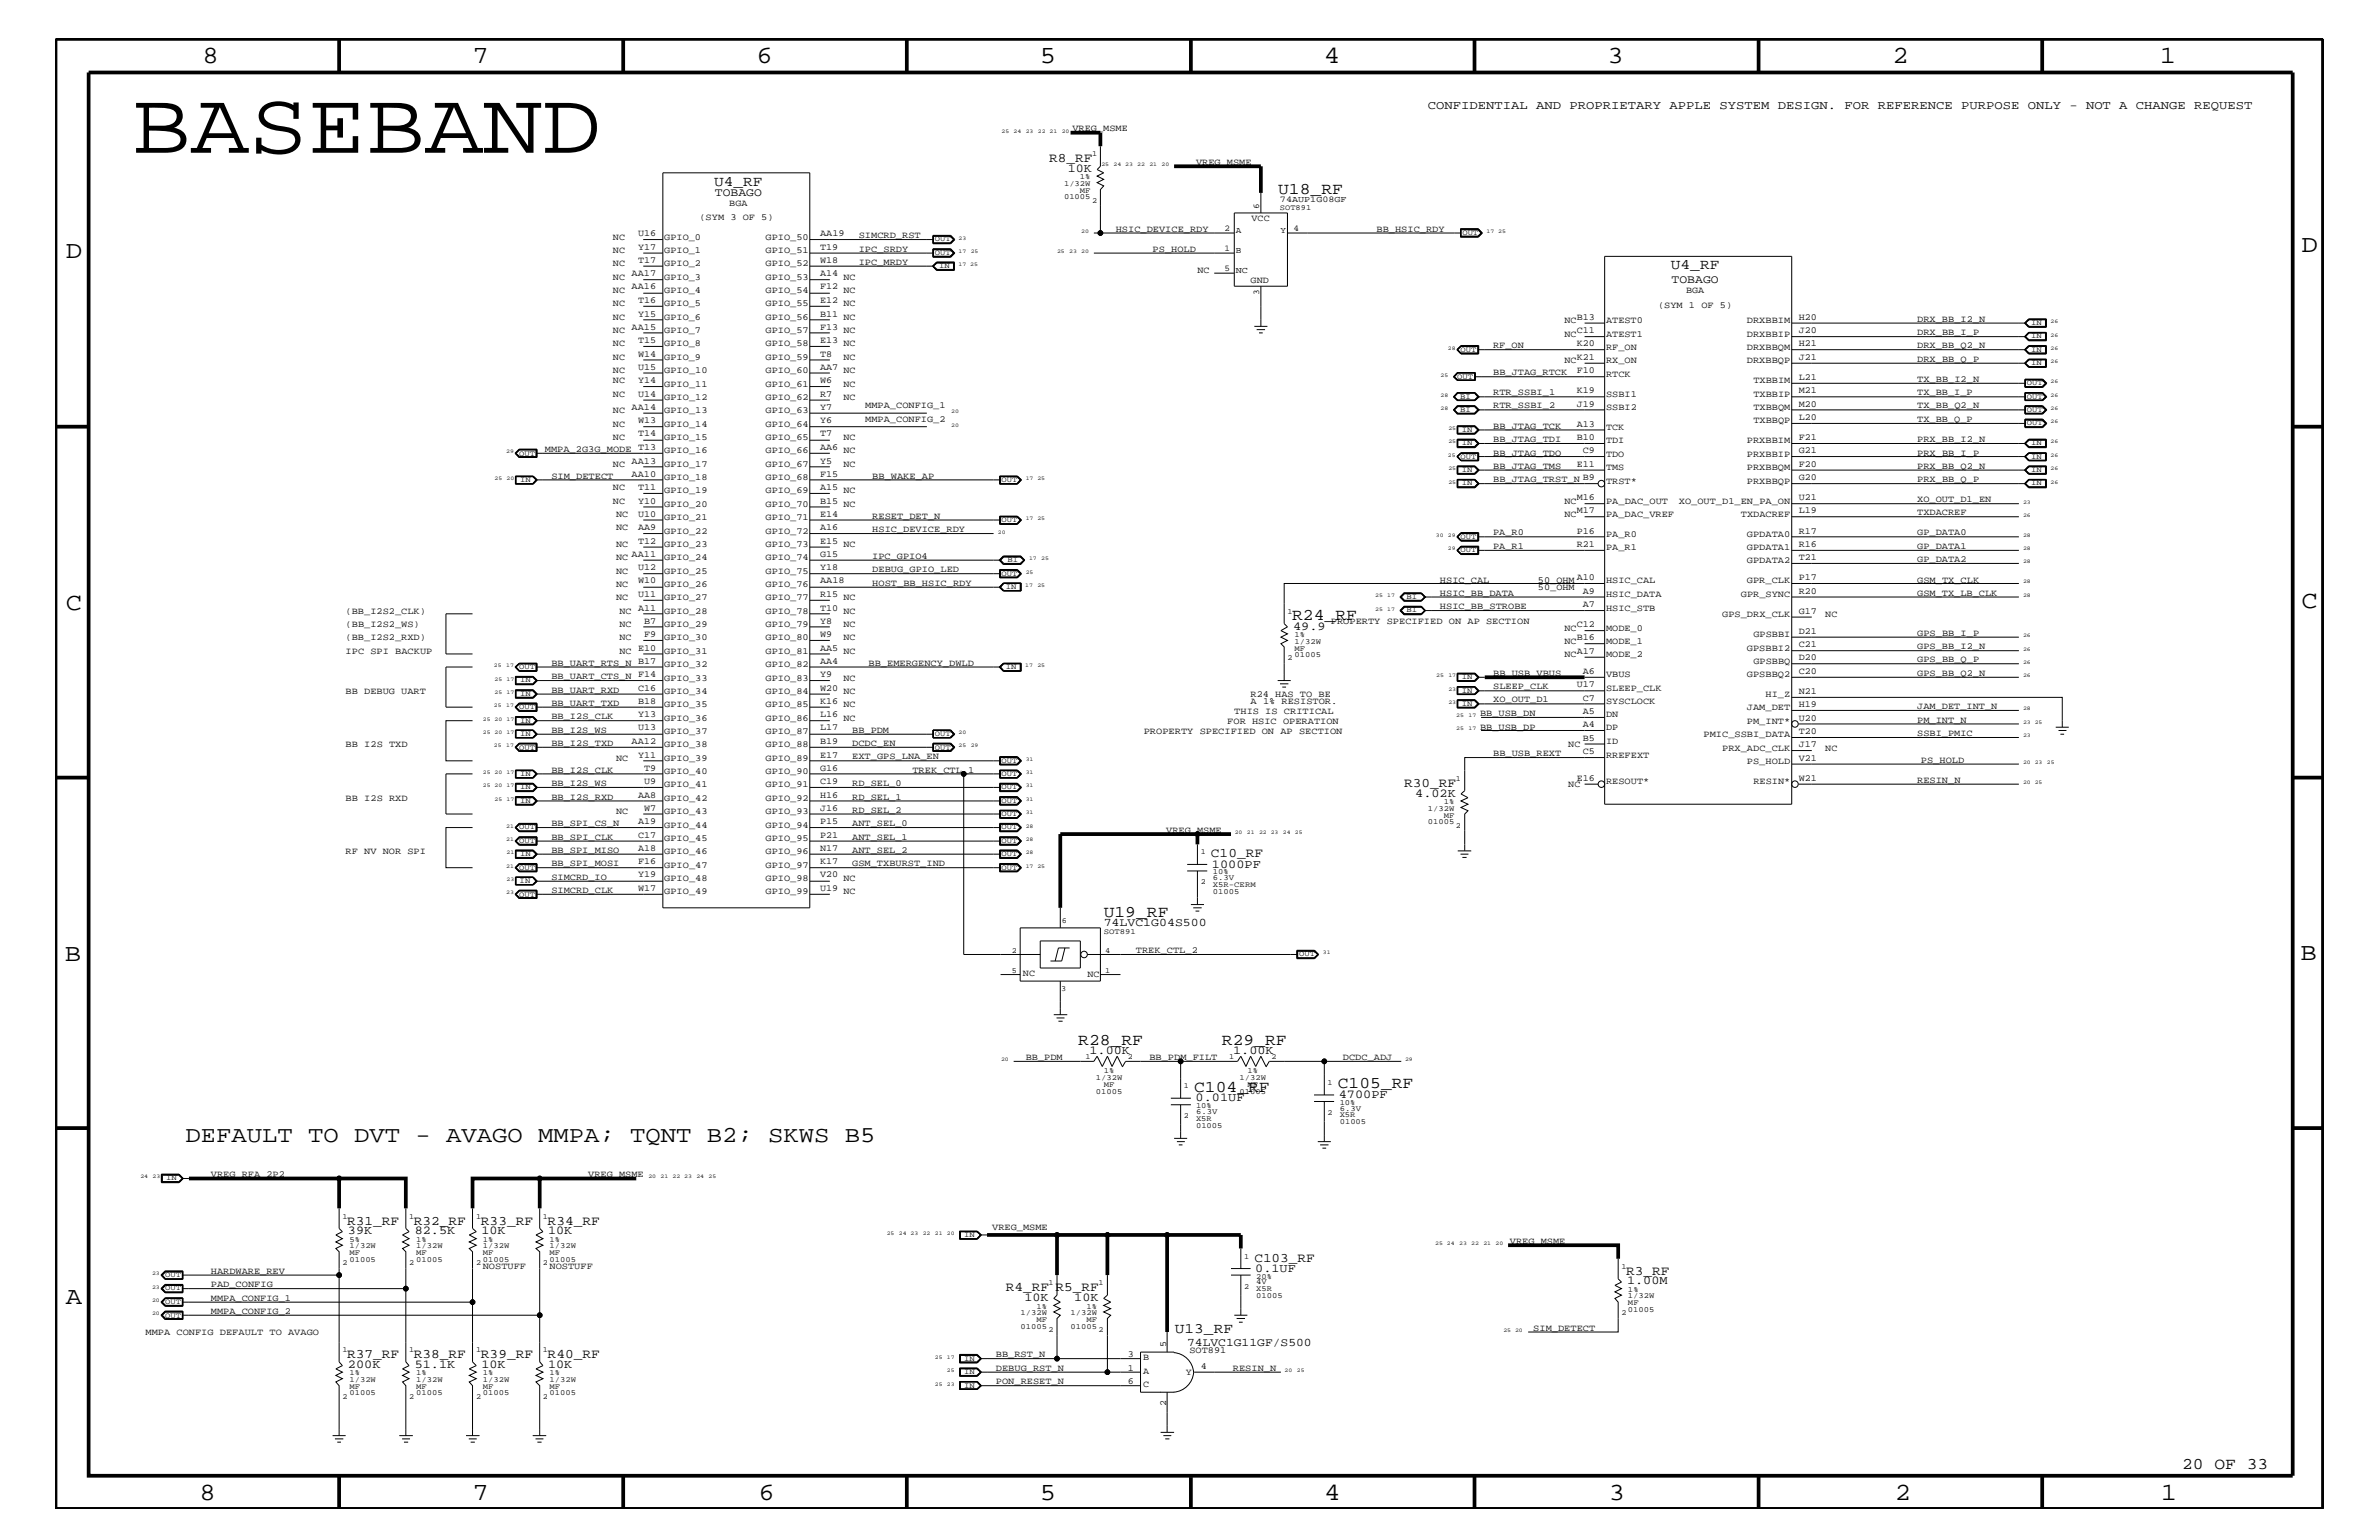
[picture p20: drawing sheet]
<svg xmlns="http://www.w3.org/2000/svg" width="432mm" height="279mm" viewBox="0 0 432 279" stroke-linecap="round" stroke-linejoin="round" font-family="sans-serif">
<defs><g id="words">
<text font-size="16.1" x="24" y="27.7">BASEBAND</text>
<g font-size="4.5">
<text x="36.7" y="11.5">8</text>
<text x="85.8" y="11.5">7</text>
<text x="137.3" y="11.5">6</text>
<text x="188.7" y="11.5">5</text>
<text x="240.3" y="11.5">4</text>
<text x="291.8" y="11.5">3</text>
<text x="343.5" y="11.5">2</text>
<text x="392" y="11.5">1</text>
<text x="11.9" y="46.8">D</text>
<text x="417.7" y="45.7">D</text>
<text x="11.9" y="110.6">C</text>
<text x="417.7" y="110.3">C</text>
<text x="11.8" y="174.3">B</text>
<text x="417.6" y="174.2">B</text>
<text x="11.9" y="236.7">A</text>
<text x="36.2" y="272.1">8</text>
<text x="85.8" y="272.1">7</text>
<text x="137.7" y="272.1">6</text>
<text x="188.7" y="272.1">5</text>
<text x="240.4" y="272.1">4</text>
<text x="292" y="272.1">3</text>
<text x="343.9" y="272.1">2</text>
<text x="392.2" y="272.1">1</text>
</g>
<text font-size="4.1" x="33.7" y="207.1">DEFAULT TO DVT - AVAGO MMPA; TQNT B2; SKWS B5</text>
<g font-size="3">
<text x="232" y="35.2">U18_RF</text>
<text x="234.5" y="112.5">R24_RF</text>
<text x="200.3" y="166.4">U19_RF</text>
<text x="195.7" y="189.5">R28_RF</text>
<text x="221.8" y="189.5">R29_RF</text>
<text x="242.8" y="197.4">C105_RF</text>
<text x="216.7" y="198.1">C104_RF</text>
<text x="396" y="266.5">20 OF 33</text>
</g>
<g font-size="2.6">
<text x="129.6" y="33.7">U4_RF</text>
<text x="303.3" y="48.9">U4_RF</text>
<text x="213.2" y="241.8">U13_RF</text>
</g>
<g font-size="2.4">
<text x="190.4" y="29.4">R8_RF</text>
<text x="254.8" y="142.8">R30_RF</text>
<text x="219.8" y="155.6">C10_RF</text>
<text x="63" y="222.2">R31_RF</text>
<text x="75.1" y="222.2">R32_RF</text>
<text x="87.3" y="222.2">R33_RF</text>
<text x="99.4" y="222.2">R34_RF</text>
<text x="227.7" y="229">C103_RF</text>
<text x="295.1" y="231.3">R3_RF</text>
<text x="182.5" y="234.3">R4_RF R5_RF</text>
<text x="63" y="246.4">R37_RF</text>
<text x="75.1" y="246.4">R38_RF</text>
<text x="87.3" y="246.4">R39_RF</text>
<text x="99.4" y="246.4">R40_RF</text>
</g>
<g font-size="2.2">
<text x="259.2" y="19.8">CONFIDENTIAL AND PROPRIETARY APPLE SYSTEM DESIGN. FOR REFERENCE PURPOSE ONLY - NOT A CHANGE REQUEST</text>
<text x="193.8" y="31.2">10K</text>
<text x="234.7" y="114.2">49.9</text>
<text x="256.9" y="144.6">4.02K</text>
<text x="220" y="157.4">1000PF</text>
<text x="197.7" y="191.2">1.00K</text>
<text x="223.8" y="191.2">1.00K</text>
<text x="217" y="199.8">0.01UF</text>
<text x="243" y="199.2">4700PF</text>
<text x="63.2" y="224">39K</text>
<text x="75.3" y="224">82.5K</text>
<text x="87.4" y="224">10K</text>
<text x="99.5" y="224">10K</text>
<text x="227.8" y="230.7">0.1UF</text>
<text x="295.3" y="233">1.00M</text>
<text x="185.9" y="236.1">10K</text>
<text x="195" y="236.1">10K</text>
<text x="63.2" y="248.2">200K</text>
<text x="75.3" y="248.2">51.1K</text>
<text x="87.4" y="248.2">10K</text>
<text x="99.5" y="248.2">10K</text>
</g>
<g font-size="2.1">
<text x="129.8" y="35.6">TOBAGO</text>
<text x="303.4" y="51.3">TOBAGO</text>
<text x="200.3" y="168.1">74LVC1G04S500</text>
<text x="215.5" y="244.1">74LVC1G11GF/S500</text>
</g>
<g font-size="1.7">
<text x="194.6" y="23.8">VREG_MSME</text>
<text x="217.1" y="29.9">VREG_MSME</text>
<text x="127" y="40">(SYM 3 OF 5)</text>
<text x="132.4" y="37.4">BGA</text>
<text x="227.2" y="40.1">VCC</text>
<text x="111.3" y="43.5">NC</text>
<text x="111.3" y="45.9">NC</text>
<text x="115.8" y="42.9">U16</text>
<text x="115.8" y="45.3">Y17</text>
<text x="115.8" y="47.7">T17</text>
<text x="120.6" y="43.5">GPIO_0</text>
<text x="120.6" y="45.9">GPIO_1</text>
<text x="138.9" y="43.5">GPIO_50</text>
<text x="138.9" y="45.9">GPIO_51</text>
<text x="148.8" y="42.9">AA19</text>
<text x="148.8" y="45.3">T19</text>
<text x="148.8" y="47.7">W18</text>
<text x="155.9" y="45.7">IPC_SRDY</text>
<text x="155.9" y="43.2">SIMCRD_RST</text>
<text x="202.5" y="42">HSIC_DEVICE_RDY</text>
<text x="209.2" y="45.7">PS_HOLD</text>
<text x="249.9" y="42">BB_HSIC_RDY</text>
<text x="111.3" y="48.3">NC</text>
<text x="111.3" y="53.2">NC</text>
<text x="111.3" y="50.7">NC</text>
<text x="114.6" y="50.2">AA17</text>
<text x="114.6" y="52.5">AA16</text>
<text x="120.6" y="50.7">GPIO_3</text>
<text x="120.6" y="53.2">GPIO_4</text>
<text x="120.6" y="48.3">GPIO_2</text>
<text x="138.9" y="50.7">GPIO_53</text>
<text x="138.9" y="48.3">GPIO_52</text>
<text x="138.9" y="53.2">GPIO_54</text>
<text x="148.8" y="50.2">A14</text>
<text x="148.8" y="52.5">F12</text>
<text x="153.1" y="53.2">NC</text>
<text x="153.1" y="50.7">NC</text>
<text x="155.9" y="48">IPC_MRDY</text>
<text x="217.3" y="49.6">NC</text>
<text x="227" y="51.3">GND</text>
<text x="306" y="53.2">BGA</text>
<text x="111.3" y="55.6">NC</text>
<text x="111.3" y="58">NC</text>
<text x="114.6" y="59.8">AA15</text>
<text x="115.8" y="57.4">Y15</text>
<text x="115.8" y="55">T16</text>
<text x="120.6" y="58">GPIO_6</text>
<text x="120.6" y="55.6">GPIO_5</text>
<text x="138.9" y="58">GPIO_56</text>
<text x="138.9" y="55.6">GPIO_55</text>
<text x="148.8" y="59.8">F13</text>
<text x="148.8" y="57.4">B11</text>
<text x="148.8" y="55">E12</text>
<text x="153.1" y="58">NC</text>
<text x="153.1" y="55.6">NC</text>
<text x="284" y="58.6">NC</text>
<text x="286.2" y="58">B13</text>
<text x="291.5" y="58.6">ATEST0</text>
<text x="300.9" y="55.8">(SYM 1 OF 5)</text>
<text x="317.1" y="58.6">DRXBBIM</text>
<text x="326.5" y="58">H20</text>
<text x="348" y="58.4">DRX_BB_I2_N</text>
<text x="111.3" y="65.3">NC</text>
<text x="111.3" y="62.9">NC</text>
<text x="111.3" y="60.4">NC</text>
<text x="115.8" y="64.7">W14</text>
<text x="115.8" y="62.3">T15</text>
<text x="120.6" y="60.4">GPIO_7</text>
<text x="120.6" y="65.3">GPIO_9</text>
<text x="120.6" y="62.9">GPIO_8</text>
<text x="138.9" y="65.3">GPIO_59</text>
<text x="138.9" y="62.9">GPIO_58</text>
<text x="138.9" y="60.4">GPIO_57</text>
<text x="148.8" y="64.7">T8</text>
<text x="148.8" y="62.3">E13</text>
<text x="153.1" y="60.4">NC</text>
<text x="153.1" y="62.9">NC</text>
<text x="153.1" y="65.3">NC</text>
<text x="271" y="63.2">RF_ON</text>
<text x="284" y="65.9">NC</text>
<text x="284" y="61.1">NC</text>
<text x="286.2" y="65.3">K21</text>
<text x="286.2" y="62.9">K20</text>
<text x="286.2" y="60.4">C11</text>
<text x="291.5" y="61.1">ATEST1</text>
<text x="291.5" y="65.9">RX_ON</text>
<text x="291.5" y="63.4">RF_ON</text>
<text x="317.1" y="65.9">DRXBBQP</text>
<text x="317.1" y="63.4">DRXBBQM</text>
<text x="317.1" y="61.1">DRXBBIP</text>
<text x="326.5" y="65.3">J21</text>
<text x="326.5" y="62.9">H21</text>
<text x="326.5" y="60.4">J20</text>
<text x="348" y="63.2">DRX_BB_Q2_N</text>
<text x="348" y="60.8">DRX_BB_I_P</text>
<text x="348" y="65.6">DRX_BB_Q_P</text>
<text x="111.3" y="67.7">NC</text>
<text x="111.3" y="72">NC</text>
<text x="111.3" y="69.5">NC</text>
<text x="115.8" y="72">U14</text>
<text x="115.8" y="69.5">Y14</text>
<text x="115.8" y="67.1">U15</text>
<text x="120.6" y="70.1">GPIO_11</text>
<text x="120.6" y="67.7">GPIO_10</text>
<text x="138.9" y="70.1">GPIO_61</text>
<text x="138.9" y="67.7">GPIO_60</text>
<text x="148.8" y="72">R7</text>
<text x="148.8" y="69.5">W6</text>
<text x="148.8" y="67.1">AA7</text>
<text x="153.1" y="67.7">NC</text>
<text x="153.1" y="70.1">NC</text>
<text x="271" y="68.1">BB_JTAG_RTCK</text>
<text x="271" y="71.7">RTR_SSBI_1</text>
<text x="286.2" y="67.7">F10</text>
<text x="286.2" y="71.3">K19</text>
<text x="291.5" y="68.4">RTCK</text>
<text x="291.5" y="72">SSBI1</text>
<text x="318.3" y="69.5">TXBBIM</text>
<text x="318.3" y="72">TXBBIP</text>
<text x="326.5" y="68.9">L21</text>
<text x="326.5" y="71.3">M21</text>
<text x="348" y="71.7">TX_BB_I_P</text>
<text x="348" y="69.3">TX_BB_I2_N</text>
<text x="111.3" y="75">NC</text>
<text x="111.3" y="77.4">NC</text>
<text x="114.6" y="74.4">AA14</text>
<text x="115.8" y="76.8">W13</text>
<text x="120.6" y="72.6">GPIO_12</text>
<text x="120.6" y="77.4">GPIO_14</text>
<text x="120.6" y="75">GPIO_13</text>
<text x="138.9" y="75">GPIO_63</text>
<text x="138.9" y="77.4">GPIO_64</text>
<text x="138.9" y="72.6">GPIO_62</text>
<text x="148.8" y="74.4">Y7</text>
<text x="148.8" y="76.8">Y6</text>
<text x="153.1" y="72.6">NC</text>
<text x="157.1" y="76.6">MMPA_CONFIG_2</text>
<text x="157.1" y="74.1">MMPA_CONFIG_1</text>
<text x="271" y="77.8">BB_JTAG_TCK</text>
<text x="271" y="74.1">RTR_SSBI_2</text>
<text x="286.2" y="73.8">J19</text>
<text x="286.2" y="77.4">A13</text>
<text x="291.5" y="74.4">SSBI2</text>
<text x="318.3" y="76.8">TXBBQP</text>
<text x="318.3" y="74.4">TXBBQM</text>
<text x="326.5" y="76.2">L20</text>
<text x="326.5" y="73.8">M20</text>
<text x="348" y="74.1">TX_BB_Q2_N</text>
<text x="348" y="76.6">TX_BB_Q_P</text>
<text x="98.9" y="82">MMPA_2G3G_MODE T13</text>
<text x="111.3" y="79.9">NC</text>
<text x="115.8" y="79.2">T14</text>
<text x="120.6" y="82.2">GPIO_16</text>
<text x="120.6" y="79.9">GPIO_15</text>
<text x="138.9" y="82.2">GPIO_66</text>
<text x="138.9" y="79.9">GPIO_65</text>
<text x="148.8" y="81.6">AA6</text>
<text x="148.8" y="79.2">T7</text>
<text x="153.1" y="79.9">NC</text>
<text x="153.1" y="82.2">NC</text>
<text x="271" y="82.7">BB_JTAG_TDO</text>
<text x="271" y="80.2">BB_JTAG_TDI</text>
<text x="286.2" y="79.9">B10</text>
<text x="287.3" y="82.2">C9</text>
<text x="291.5" y="80.5">TDI</text>
<text x="291.5" y="78">TCK</text>
<text x="291.5" y="82.8">TDO</text>
<text x="317.1" y="82.8">PRXBBIP</text>
<text x="317.1" y="80.5">PRXBBIM</text>
<text x="326.5" y="82.2">G21</text>
<text x="326.5" y="79.9">F21</text>
<text x="348" y="80.2">PRX_BB_I2_N</text>
<text x="348" y="82.7">PRX_BB_I_P</text>
<text x="100.1" y="86.9">SIM_DETECT</text>
<text x="111.3" y="84.7">NC</text>
<text x="111.3" y="88.9">NC</text>
<text x="114.6" y="84.1">AA13</text>
<text x="114.6" y="86.5">AA10</text>
<text x="115.8" y="88.9">T11</text>
<text x="120.6" y="84.7">GPIO_17</text>
<text x="120.6" y="87.1">GPIO_18</text>
<text x="120.6" y="89.5">GPIO_19</text>
<text x="138.9" y="89.5">GPIO_69</text>
<text x="138.9" y="87.1">GPIO_68</text>
<text x="138.9" y="84.7">GPIO_67</text>
<text x="148.8" y="88.9">A15</text>
<text x="148.8" y="86.5">F15</text>
<text x="148.8" y="84.1">Y5</text>
<text x="153.1" y="89.5">NC</text>
<text x="153.1" y="84.7">NC</text>
<text x="158.3" y="86.9">BB_WAKE_AP</text>
<text x="271" y="85">BB_JTAG_TMS</text>
<text x="271" y="87.5">BB_JTAG_TRST_N B9</text>
<text x="286.2" y="84.7">E11</text>
<text x="291.5" y="85.3">TMS</text>
<text x="291.5" y="87.7">TRST*</text>
<text x="317.1" y="87.7">PRXBBQP</text>
<text x="317.1" y="85.3">PRXBBQM</text>
<text x="326.5" y="87.1">G20</text>
<text x="326.5" y="84.7">F20</text>
<text x="348" y="85">PRX_BB_Q2_N</text>
<text x="348" y="87.5">PRX_BB_Q_P</text>
<text x="111.3" y="91.4">NC</text>
<text x="111.8" y="93.8">NC</text>
<text x="115.8" y="91.4">Y10</text>
<text x="115.8" y="93.8">U10</text>
<text x="120.6" y="92">GPIO_20</text>
<text x="120.6" y="94.3">GPIO_21</text>
<text x="138.9" y="94.3">GPIO_71</text>
<text x="138.9" y="92">GPIO_70</text>
<text x="148.8" y="93.8">E14</text>
<text x="148.8" y="91.4">B15</text>
<text x="153.1" y="92">NC</text>
<text x="158.3" y="94.2">RESET_DET_N</text>
<text x="284" y="93.8">NC</text>
<text x="284" y="91.4">NC</text>
<text x="286.2" y="93.2">M17</text>
<text x="286.2" y="90.7">M16</text>
<text x="291.5" y="91.4">PA_DAC_OUT</text>
<text x="291.5" y="93.8">PA_DAC_VREF</text>
<text x="304.7" y="91.4">XO_OUT_D1_EN_PA_ON</text>
<text x="316" y="93.8">TXDACREF</text>
<text x="326.5" y="90.7">U21</text>
<text x="326.5" y="93.2">L19</text>
<text x="348" y="91.1">XO_OUT_D1_EN</text>
<text x="348" y="93.5">TXDACREF</text>
<text x="111.8" y="101.6">NC</text>
<text x="111.8" y="96.2">NC</text>
<text x="111.8" y="99.3">NC</text>
<text x="114.6" y="101">AA11</text>
<text x="115.8" y="96.2">AA9</text>
<text x="115.8" y="98.7">T12</text>
<text x="120.6" y="96.8">GPIO_22</text>
<text x="120.6" y="99.3">GPIO_23</text>
<text x="120.6" y="101.6">GPIO_24</text>
<text x="138.9" y="101.6">GPIO_74</text>
<text x="138.9" y="99.3">GPIO_73</text>
<text x="138.9" y="96.8">GPIO_72</text>
<text x="148.8" y="98.7">E15</text>
<text x="148.8" y="96.2">A16</text>
<text x="148.8" y="101">G15</text>
<text x="153.1" y="99.3">NC</text>
<text x="158.3" y="101.4">IPC_GPIO4</text>
<text x="158.3" y="96.5">HSIC_DEVICE_RDY</text>
<text x="271" y="99.6">PA_R1</text>
<text x="271" y="97.1">PA_R0</text>
<text x="286.2" y="96.8">P16</text>
<text x="286.2" y="99.3">R21</text>
<text x="291.5" y="97.4">PA_R0</text>
<text x="291.5" y="99.9">PA_R1</text>
<text x="317.1" y="97.4">GPDATA0</text>
<text x="317.1" y="99.9">GPDATA1</text>
<text x="326.5" y="96.8">R17</text>
<text x="326.5" y="99.3">R16</text>
<text x="326.5" y="101.6">T21</text>
<text x="348" y="99.6">GP_DATA1</text>
<text x="348" y="97.1">GP_DATA0</text>
<text x="111.8" y="104.1">NC</text>
<text x="111.8" y="106.5">NC</text>
<text x="115.8" y="103.5">U12</text>
<text x="115.8" y="105.9">W10</text>
<text x="120.6" y="104.1">GPIO_25</text>
<text x="120.6" y="106.5">GPIO_26</text>
<text x="138.9" y="104.1">GPIO_75</text>
<text x="138.9" y="106.5">GPIO_76</text>
<text x="148.8" y="105.9">AA18</text>
<text x="148.8" y="103.5">Y18</text>
<text x="158.3" y="103.8">DEBUG_GPIO_LED</text>
<text x="158.3" y="106.3">HOST_BB_HSIC_RDY</text>
<text x="261.4" y="105.7">HSIC_CAL</text>
<text x="279.1" y="105.9">50_OHM</text>
<text x="279.1" y="107.1">50_OHM</text>
<text x="286.2" y="105.3">A10</text>
<text x="287.3" y="107.7">A9</text>
<text x="291.5" y="105.9">HSIC_CAL</text>
<text x="317.1" y="105.9">GPR_CLK</text>
<text x="317.1" y="102.2">GPDATA2</text>
<text x="326.5" y="105.3">P17</text>
<text x="326.5" y="107.7">R20</text>
<text x="348" y="102.1">GP_DATA2</text>
<text x="348" y="105.7">GSM_TX_CLK</text>
<text x="62.7" y="113.7">(BB_I2S2_WS)</text>
<text x="62.7" y="111.4">(BB_I2S2_CLK)</text>
<text x="111.8" y="108.9">NC</text>
<text x="112.4" y="111.4">NC</text>
<text x="112.4" y="113.7">NC</text>
<text x="115.8" y="108.3">U11</text>
<text x="115.8" y="110.8">A11</text>
<text x="116.9" y="113.1">B7</text>
<text x="120.6" y="108.9">GPIO_27</text>
<text x="120.6" y="113.7">GPIO_29</text>
<text x="120.6" y="111.4">GPIO_28</text>
<text x="138.9" y="113.7">GPIO_79</text>
<text x="138.9" y="111.4">GPIO_78</text>
<text x="138.9" y="108.9">GPIO_77</text>
<text x="148.8" y="113.1">Y8</text>
<text x="148.8" y="110.8">T10</text>
<text x="148.8" y="108.3">R15</text>
<text x="153.1" y="108.9">NC</text>
<text x="153.1" y="111.4">NC</text>
<text x="153.1" y="113.7">NC</text>
<text x="241.6" y="113.1">PROPERTY SPECIFIED ON AP SECTION</text>
<text x="261.4" y="110.5">HSIC_BB_STROBE</text>
<text x="261.4" y="108.1">HSIC_BB_DATA</text>
<text x="286.2" y="113.7">C12</text>
<text x="287.3" y="110.2">A7</text>
<text x="291.5" y="110.8">HSIC_STB</text>
<text x="291.5" y="108.3">HSIC_DATA</text>
<text x="312.6" y="112">GPS_DRX_CLK</text>
<text x="316" y="108.3">GPR_SYNC</text>
<text x="326.5" y="111.4">G17</text>
<text x="331.3" y="112">NC</text>
<text x="348" y="108.1">GSM_TX_LB_CLK</text>
<text x="62.7" y="116.2">(BB_I2S2_RXD)</text>
<text x="62.7" y="118.6">IPC SPI BACKUP</text>
<text x="112.4" y="116.2">NC</text>
<text x="112.4" y="118.6">NC</text>
<text x="115.8" y="118.1">E10</text>
<text x="116.9" y="115.6">F9</text>
<text x="120.6" y="116.2">GPIO_30</text>
<text x="120.6" y="118.6">GPIO_31</text>
<text x="138.9" y="116.2">GPIO_80</text>
<text x="138.9" y="118.6">GPIO_81</text>
<text x="148.8" y="115.6">W9</text>
<text x="148.8" y="118.1">AA5</text>
<text x="153.1" y="118.6">NC</text>
<text x="153.1" y="116.2">NC</text>
<text x="284" y="116.8">NC</text>
<text x="284" y="114.4">NC</text>
<text x="284" y="119.2">NC</text>
<text x="286.2" y="116.2">B16</text>
<text x="286.2" y="118.6">A17</text>
<text x="291.5" y="116.8">MODE_1</text>
<text x="291.5" y="114.4">MODE_0</text>
<text x="291.5" y="119.2">MODE_2</text>
<text x="317.1" y="118.1">GPSBBI2</text>
<text x="318.3" y="115.6">GPSBBI</text>
<text x="326.5" y="117.4">C21</text>
<text x="326.5" y="119.8">D20</text>
<text x="326.5" y="115">D21</text>
<text x="348" y="117.8">GPS_BB_I2_N</text>
<text x="348" y="115.3">GPS_BB_I_P</text>
<text x="62.7" y="125.9">BB DEBUG UART</text>
<text x="100.1" y="120.8">BB_UART_RTS_N</text>
<text x="100.1" y="123.2">BB_UART_CTS_N F14</text>
<text x="100.1" y="125.7">BB_UART_RXD</text>
<text x="115.8" y="120.4">B17</text>
<text x="115.8" y="125.3">C16</text>
<text x="120.6" y="121">GPIO_32</text>
<text x="120.6" y="123.5">GPIO_33</text>
<text x="120.6" y="125.9">GPIO_34</text>
<text x="138.9" y="123.5">GPIO_83</text>
<text x="138.9" y="121">GPIO_82</text>
<text x="138.9" y="125.9">GPIO_84</text>
<text x="148.8" y="122.9">Y9</text>
<text x="148.8" y="120.4">AA4</text>
<text x="148.8" y="125.3">W20</text>
<text x="153.1" y="125.9">NC</text>
<text x="153.1" y="123.5">NC</text>
<text x="157.6" y="120.8">BB_EMERGENCY_DWLD</text>
<text x="271" y="122.6">BB_USB_VBUS</text>
<text x="271" y="125.1">SLEEP_CLK</text>
<text x="286.2" y="124.7">U17</text>
<text x="287.3" y="122.3">A6</text>
<text x="291.5" y="122.9">VBUS</text>
<text x="291.5" y="125.3">SLEEP_CLK</text>
<text x="317.1" y="122.9">GPSBBQ2</text>
<text x="318.3" y="120.4">GPSBBQ</text>
<text x="326.5" y="122.3">C20</text>
<text x="326.5" y="125.9">N21</text>
<text x="348" y="122.6">GPS_BB_Q2_N</text>
<text x="348" y="120.2">GPS_BB_Q_P</text>
<text x="100.1" y="128">BB_UART_TXD</text>
<text x="100.1" y="130.5">BB_I2S_CLK</text>
<text x="115.8" y="127.7">B18</text>
<text x="115.8" y="130.2">Y13</text>
<text x="120.6" y="128.3">GPIO_35</text>
<text x="120.6" y="130.8">GPIO_36</text>
<text x="138.9" y="130.8">GPIO_86</text>
<text x="138.9" y="128.3">GPIO_85</text>
<text x="148.8" y="130.2">L16</text>
<text x="148.8" y="127.7">K16</text>
<text x="153.1" y="128.3">NC</text>
<text x="153.1" y="130.8">NC</text>
<text x="222.8" y="131.3">FOR HSIC OPERATION</text>
<text x="224" y="129.6">THIS IS CRITICAL</text>
<text x="227" y="127.7">A 1% RESISTOR.</text>
<text x="227" y="126.5">R24 HAS TO BE</text>
<text x="268.6" y="129.9">BB_USB_DN</text>
<text x="271" y="127.5">XO_OUT_D1</text>
<text x="287.3" y="127.1">C7</text>
<text x="287.3" y="129.6">A5</text>
<text x="287.3" y="131.9">A4</text>
<text x="291.5" y="130.2">DN</text>
<text x="291.5" y="127.7">SYSCLOCK</text>
<text x="317.1" y="128.9">JAM_DET</text>
<text x="317.1" y="131.3">PM_INT*</text>
<text x="320.5" y="126.5">HI_Z</text>
<text x="326.5" y="128.3">H19</text>
<text x="326.5" y="130.8">U20</text>
<text x="348" y="131.1">PM_INT_N</text>
<text x="348" y="128.7">JAM_DET_INT_N</text>
<text x="62.7" y="135.6">BB I2S TXD</text>
<text x="100.1" y="133">BB_I2S_WS</text>
<text x="100.1" y="135.3">BB_I2S_TXD</text>
<text x="114.6" y="135">AA12</text>
<text x="115.8" y="137.4">Y11</text>
<text x="115.8" y="132.5">U13</text>
<text x="120.6" y="133.2">GPIO_37</text>
<text x="120.6" y="135.6">GPIO_38</text>
<text x="138.9" y="135.6">GPIO_88</text>
<text x="138.9" y="133.2">GPIO_87</text>
<text x="148.8" y="135">B19</text>
<text x="148.8" y="132.5">L17</text>
<text x="148.8" y="137.4">E17</text>
<text x="154.7" y="133">BB_PDM</text>
<text x="154.7" y="137.8">EXT_GPS_LNA_EN</text>
<text x="154.7" y="135.3">DCDC_EN</text>
<text x="207.6" y="133.2">PROPERTY SPECIFIED ON AP SECTION</text>
<text x="268.6" y="132.4">BB_USB_DP</text>
<text x="271" y="137.2">BB_USB_REXT</text>
<text x="284.6" y="135.6">NC</text>
<text x="287.3" y="136.8">C5</text>
<text x="287.3" y="134.4">B5</text>
<text x="291.5" y="132.5">DP</text>
<text x="291.5" y="135">ID</text>
<text x="291.5" y="137.4">RREFEXT</text>
<text x="309.2" y="133.8">PMIC_SSBI_DATA</text>
<text x="312.6" y="136.2">PRX_ADC_CLK</text>
<text x="326.5" y="133.2">T20</text>
<text x="326.5" y="135.6">J17</text>
<text x="331.3" y="136.2">NC</text>
<text x="348" y="133.5">SSBI_PMIC</text>
<text x="100.1" y="142.6">BB_I2S_WS</text>
<text x="100.1" y="140.2">BB_I2S_CLK</text>
<text x="111.8" y="138">NC</text>
<text x="116.9" y="139.8">T9</text>
<text x="116.9" y="142.3">U9</text>
<text x="120.6" y="140.4">GPIO_40</text>
<text x="120.6" y="138">GPIO_39</text>
<text x="120.6" y="142.9">GPIO_41</text>
<text x="138.9" y="140.4">GPIO_90</text>
<text x="138.9" y="142.9">GPIO_91</text>
<text x="138.9" y="138">GPIO_89</text>
<text x="148.8" y="139.8">G16</text>
<text x="148.8" y="142.3">C19</text>
<text x="154.7" y="142.6">RD_SEL_0</text>
<text x="165.6" y="140.2">TREK_CTL_1</text>
<text x="284.6" y="142.9">NC</text>
<text x="286.2" y="141.7">E16</text>
<text x="291.5" y="142.3">RESOUT*</text>
<text x="317.1" y="138.6">PS_HOLD</text>
<text x="318.3" y="142.3">RESIN*</text>
<text x="326.5" y="141.7">W21</text>
<text x="326.5" y="138">V21</text>
<text x="348" y="142">RESIN_N</text>
<text x="348.7" y="138.4">PS_HOLD</text>
<text x="62.7" y="145.3">BB I2S RXD</text>
<text x="100.1" y="149.9">BB_SPI_CS_N</text>
<text x="100.1" y="145.1">BB_I2S_RXD</text>
<text x="111.8" y="147.7">NC</text>
<text x="115.8" y="144.7">AA8</text>
<text x="115.8" y="149.5">A19</text>
<text x="116.9" y="147.1">W7</text>
<text x="120.6" y="145.3">GPIO_42</text>
<text x="120.6" y="147.7">GPIO_43</text>
<text x="138.9" y="147.7">GPIO_93</text>
<text x="138.9" y="145.3">GPIO_92</text>
<text x="148.8" y="147.1">J16</text>
<text x="148.8" y="144.7">H16</text>
<text x="148.8" y="149.5">P15</text>
<text x="154.7" y="147.5">RD_SEL_2</text>
<text x="154.7" y="145.1">RD_SEL_1</text>
<text x="154.7" y="149.9">ANT_SEL_0</text>
<text x="62.7" y="155">RF NV NOR SPI</text>
<text x="100.1" y="154.7">BB_SPI_MISO</text>
<text x="100.1" y="152.3">BB_SPI_CLK</text>
<text x="115.8" y="154.4">A18</text>
<text x="115.8" y="152">C17</text>
<text x="120.6" y="155">GPIO_46</text>
<text x="120.6" y="150.1">GPIO_44</text>
<text x="120.6" y="152.6">GPIO_45</text>
<text x="138.9" y="152.6">GPIO_95</text>
<text x="138.9" y="155">GPIO_96</text>
<text x="138.9" y="150.1">GPIO_94</text>
<text x="148.8" y="152">P21</text>
<text x="148.8" y="154.4">N17</text>
<text x="154.7" y="154.7">ANT_SEL_2</text>
<text x="154.7" y="152.3">ANT_SEL_1</text>
<text x="211.7" y="151.1">VREG_MSME</text>
<text x="100.1" y="157.2">BB_SPI_MOSI</text>
<text x="100.1" y="159.6">SIMCRD_IO</text>
<text x="100.1" y="162">SIMCRD_CLK</text>
<text x="115.8" y="161.7">W17</text>
<text x="115.8" y="159.2">Y19</text>
<text x="115.8" y="156.8">F16</text>
<text x="120.6" y="159.9">GPIO_48</text>
<text x="120.6" y="157.4">GPIO_47</text>
<text x="138.9" y="159.9">GPIO_98</text>
<text x="138.9" y="157.4">GPIO_97</text>
<text x="148.8" y="161.7">U19</text>
<text x="148.8" y="159.2">V20</text>
<text x="148.8" y="156.8">K17</text>
<text x="153.1" y="159.9">NC</text>
<text x="154.7" y="157.2">GSM_TXBURST_IND</text>
<text x="120.6" y="162.2">GPIO_49</text>
<text x="138.9" y="162.2">GPIO_99</text>
<text x="153.1" y="162.2">NC</text>
<text x="206.2" y="172.9">TREK_CTL_2</text>
<text x="185.7" y="177.2">NC</text>
<text x="197.4" y="177.3">NC</text>
<text x="186.2" y="192.3">BB_PDM</text>
<text x="208.6" y="192.3">BB_PDM_FILT</text>
<text x="243.8" y="192.3">DCDC_ADJ</text>
<text x="38.3" y="213.6">VREG_RFA_2P2</text>
<text x="106.8" y="213.6">VREG_MSME</text>
<text x="180.1" y="223.2">VREG_MSME</text>
<text x="274.1" y="225.7">VREG_MSME</text>
<text x="38.3" y="233.5">PAD_CONFIG</text>
<text x="38.3" y="231.1">HARDWARE_REV</text>
<text x="87.6" y="230.2">NOSTUFF</text>
<text x="99.7" y="230.2">NOSTUFF</text>
<text x="38.3" y="238.4">MMPA_CONFIG_2</text>
<text x="38.3" y="236">MMPA_CONFIG_1</text>
<text x="26.4" y="242.3">MMPA CONFIG DEFAULT TO AVAGO</text>
<text x="211.7" y="244.4" transform="rotate(-90 211.7 244.4)">5</text>
<text x="215.9" y="245.6">SOT891</text>
<text x="278.3" y="241.4">SIM_DETECT</text>
<text x="180.8" y="246.2">BB_RST_N</text>
<text x="180.8" y="251.1">PON_RESET_N</text>
<text x="180.8" y="248.7">DEBUG_RST_N</text>
<text x="204.7" y="251.1">6</text>
<text x="204.7" y="248.7">1</text>
<text x="204.7" y="246.2">3</text>
<text x="207.5" y="251.6">C</text>
<text x="207.5" y="249.2">A</text>
<text x="207.5" y="246.7">B</text>
<text x="215.2" y="249.5">Y</text>
<text x="217.9" y="248.4">4</text>
<text x="223.8" y="248.7">RESIN_N</text>
<text x="211.7" y="255" transform="rotate(-90 211.7 255)">2</text>
</g>
<g font-size="1.6">
<text x="222.2" y="41.9">2</text>
<text x="228.5" y="37.9" transform="rotate(-90 228.5 37.9)">6</text>
<text x="232.3" y="36.7">74AUP1G08GF</text>
<text x="234.8" y="41.9">4</text>
<text x="222.2" y="45.5">1</text>
<text x="224.3" y="42.3">A</text>
<text x="224.3" y="45.9">B</text>
<text x="232.4" y="42.3">Y</text>
<text x="222.2" y="49.1">5</text>
<text x="224.3" y="49.6">NC</text>
<text x="228.5" y="53.5" transform="rotate(-90 228.5 53.5)">3</text>
</g>
<g font-size="1.4">
<text x="198.2" y="28.3">1</text>
<text x="193.1" y="33.7">1/32W</text>
<text x="196" y="35">MF</text>
<text x="196" y="32.5">1%</text>
<text x="193.1" y="36.2">01005</text>
<text x="198.2" y="36.8">2</text>
<text x="232.3" y="38">SOT891</text>
<text x="169.7" y="46.3">OUT</text>
<text x="169.7" y="43.8">OUT</text>
<text x="265.4" y="42.6">OUT</text>
<text x="170.4" y="48.7">IN</text>
<text x="368.6" y="59">IN</text>
<text x="265.1" y="63.9">OUT</text>
<text x="368.6" y="61.4">IN</text>
<text x="368.6" y="63.9">IN</text>
<text x="264.5" y="68.7">OUT</text>
<text x="367.9" y="69.9">OUT</text>
<text x="368.6" y="66.2">IN</text>
<text x="265" y="72.3">BI</text>
<text x="265" y="74.7">BI</text>
<text x="367.9" y="72.3">OUT</text>
<text x="367.9" y="74.7">OUT</text>
<text x="367.9" y="77.2">OUT</text>
<text x="94.2" y="82.7">OUT</text>
<text x="265.1" y="83.3">OUT</text>
<text x="265.3" y="78.3">IN</text>
<text x="265.3" y="80.8">IN</text>
<text x="368.6" y="80.8">IN</text>
<text x="368.6" y="83.3">IN</text>
<text x="94.4" y="87.5">IN</text>
<text x="181.8" y="87.5">OUT</text>
<text x="265.3" y="85.6">IN</text>
<text x="265.3" y="88.1">IN</text>
<text x="368.6" y="85.6">IN</text>
<text x="368.6" y="88.1">IN</text>
<text x="181.8" y="94.8">OUT</text>
<text x="265.1" y="97.7">OUT</text>
<text x="265.1" y="100.2">OUT</text>
<text x="181.8" y="104.4">OUT</text>
<text x="182.5" y="106.9">IN</text>
<text x="182.9" y="102.1">BI</text>
<text x="233.7" y="111.4">1</text>
<text x="255.3" y="108.7">BI</text>
<text x="255.3" y="111.1">BI</text>
<text x="233.7" y="119.8">2</text>
<text x="234.9" y="118.1">MF</text>
<text x="234.9" y="115.6">1%</text>
<text x="235" y="119.2">01005</text>
<text x="235" y="116.8">1/32W</text>
<text x="94.2" y="121.4">OUT</text>
<text x="94.4" y="123.8">IN</text>
<text x="182.5" y="121.4">IN</text>
<text x="265.3" y="123.2">IN</text>
<text x="265.3" y="125.7">IN</text>
<text x="94.2" y="128.7">OUT</text>
<text x="94.4" y="126.3">IN</text>
<text x="94.4" y="131.1">IN</text>
<text x="265.3" y="128">IN</text>
<text x="94.2" y="136">OUT</text>
<text x="94.4" y="133.5">IN</text>
<text x="169.7" y="133.5">OUT</text>
<text x="169.7" y="136">OUT</text>
<text x="94.4" y="140.8">IN</text>
<text x="94.4" y="143.2">IN</text>
<text x="181.8" y="138.4">OUT</text>
<text x="181.8" y="143.2">OUT</text>
<text x="181.8" y="140.8">OUT</text>
<text x="264.2" y="141.7">1</text>
<text x="94.4" y="145.7">IN</text>
<text x="181.8" y="148.1">OUT</text>
<text x="181.8" y="145.7">OUT</text>
<text x="259.2" y="147.1">1/32W</text>
<text x="259.2" y="149.5">01005</text>
<text x="262" y="145.9">1%</text>
<text x="262" y="148.4">MF</text>
<text x="94.2" y="152.9">OUT</text>
<text x="94.2" y="150.5">OUT</text>
<text x="94.4" y="155.4">IN</text>
<text x="181.8" y="150.5">OUT</text>
<text x="181.8" y="152.9">OUT</text>
<text x="181.8" y="155.4">OUT</text>
<text x="217.9" y="155">1</text>
<text x="264.2" y="150.1">2</text>
<text x="94.2" y="157.8">OUT</text>
<text x="94.3" y="160.2">IN</text>
<text x="181.8" y="157.8">OUT</text>
<text x="217.9" y="160.5">2</text>
<text x="220.1" y="158.6">10%</text>
<text x="220.1" y="160.9">X5R-CERM</text>
<text x="220.1" y="159.7">6.3V</text>
<text x="94.2" y="162.7">OUT</text>
<text x="192.7" y="167.5">6</text>
<text x="220.1" y="162.2">01005</text>
<text x="183.6" y="172.8">2</text>
<text x="200.3" y="169.4">SOT891</text>
<text x="200.6" y="172.8">4</text>
<text x="235.8" y="173.5">OUT</text>
<text x="183.6" y="176.5">5</text>
<text x="192.6" y="179.9">3</text>
<text x="200.6" y="176.5">1</text>
<text x="197" y="192.2">1</text>
<text x="198.9" y="195.9">1/32W</text>
<text x="200.4" y="197.2">MF</text>
<text x="200.4" y="194.8">1%</text>
<text x="204.7" y="192.2">2</text>
<text x="214.9" y="197.4">1</text>
<text x="223.1" y="192.2">1</text>
<text x="225" y="195.9">1/32W</text>
<text x="226.4" y="197.2">MF</text>
<text x="226.4" y="194.8">1%</text>
<text x="230.8" y="192.2">2</text>
<text x="241" y="196.8">1</text>
<text x="198.9" y="198.4">01005</text>
<text x="214.9" y="202.9">2</text>
<text x="217.1" y="202.1">6.3V</text>
<text x="217.1" y="203.4">X5R</text>
<text x="217.1" y="201">10%</text>
<text x="225" y="198.4">01005</text>
<text x="241" y="202.3">2</text>
<text x="243.2" y="201.5">6.3V</text>
<text x="243.2" y="200.4">10%</text>
<text x="243.2" y="202.7">X5R</text>
<text x="243.2" y="204">01005</text>
<text x="217.1" y="204.6">01005</text>
<text x="30.1" y="214.2">IN</text>
<text x="62.1" y="221.1">1</text>
<text x="74.3" y="221.1">1</text>
<text x="86.4" y="221.1">1</text>
<text x="98.6" y="221.1">1</text>
<text x="63.4" y="227.7">MF</text>
<text x="63.4" y="225.3">5%</text>
<text x="63.4" y="226.5">1/32W</text>
<text x="75.5" y="225.3">1%</text>
<text x="75.5" y="227.7">MF</text>
<text x="75.5" y="226.5">1/32W</text>
<text x="87.6" y="225.3">1%</text>
<text x="87.6" y="227.7">MF</text>
<text x="87.6" y="226.5">1/32W</text>
<text x="99.7" y="227.7">MF</text>
<text x="99.7" y="225.3">1%</text>
<text x="99.7" y="226.5">1/32W</text>
<text x="175" y="224.5">IN</text>
<text x="30" y="231.8">OUT</text>
<text x="62.1" y="229.6">2</text>
<text x="63.4" y="229">01005</text>
<text x="74.3" y="229.6">2</text>
<text x="75.5" y="229">01005</text>
<text x="86.4" y="229.6">2</text>
<text x="87.6" y="229">01005</text>
<text x="98.6" y="229.6">2</text>
<text x="99.7" y="229">01005</text>
<text x="190.3" y="233.2">1</text>
<text x="199.4" y="233.2">1</text>
<text x="225.8" y="233.8">2</text>
<text x="225.8" y="228.4">1</text>
<text x="228" y="232">20%</text>
<text x="228" y="233">4V</text>
<text x="294.3" y="230.2">1</text>
<text x="30" y="234.1">OUT</text>
<text x="30" y="236.6">OUT</text>
<text x="30" y="239">OUT</text>
<text x="185.3" y="238.6">1/32W</text>
<text x="188.1" y="237.4">1%</text>
<text x="188.1" y="239.9">MF</text>
<text x="194.3" y="238.6">1/32W</text>
<text x="197.2" y="237.4">1%</text>
<text x="197.2" y="239.9">MF</text>
<text x="228" y="234.3">X5R</text>
<text x="228" y="235.5">01005</text>
<text x="294.3" y="238.6">2</text>
<text x="295.5" y="234.4">1%</text>
<text x="295.5" y="236.8">MF</text>
<text x="295.5" y="238">01005</text>
<text x="295.5" y="235.6">1/32W</text>
<text x="62.1" y="245.3">1</text>
<text x="74.3" y="245.3">1</text>
<text x="86.4" y="245.3">1</text>
<text x="98.6" y="245.3">1</text>
<text x="185.3" y="241.1">01005</text>
<text x="190.3" y="241.7">2</text>
<text x="194.3" y="241.1">01005</text>
<text x="199.4" y="241.7">2</text>
<text x="63.4" y="249.5">1%</text>
<text x="63.4" y="252">MF</text>
<text x="63.4" y="250.7">1/32W</text>
<text x="75.5" y="249.5">1%</text>
<text x="75.5" y="252">MF</text>
<text x="75.5" y="250.7">1/32W</text>
<text x="87.6" y="252">MF</text>
<text x="87.6" y="249.5">1%</text>
<text x="87.6" y="250.7">1/32W</text>
<text x="99.7" y="252">MF</text>
<text x="99.7" y="249.5">1%</text>
<text x="99.7" y="250.7">1/32W</text>
<text x="175" y="246.9">IN</text>
<text x="175" y="249.3">IN</text>
<text x="175" y="251.7">IN</text>
<text x="62.1" y="253.8">2</text>
<text x="63.4" y="253.2">01005</text>
<text x="74.3" y="253.8">2</text>
<text x="75.5" y="253.2">01005</text>
<text x="86.4" y="253.8">2</text>
<text x="87.6" y="253.2">01005</text>
<text x="98.6" y="253.8">2</text>
<text x="99.7" y="253.2">01005</text>
</g>
<g font-size="1">
<text x="181.8" y="24.1">25</text>
<text x="184" y="24.1">24</text>
<text x="186.2" y="24.1">23</text>
<text x="188.4" y="24.1">22 21</text>
<text x="192.7" y="24.1">20</text>
<text x="199.9" y="30.2">25</text>
<text x="202.1" y="30.2">24 23</text>
<text x="206.4" y="30.2">22</text>
<text x="208.6" y="30.2">21</text>
<text x="210.8" y="30.2">20</text>
<text x="174" y="43.5">23</text>
<text x="174" y="45.9">17</text>
<text x="176.2" y="45.9">25</text>
<text x="191.9" y="45.9">25</text>
<text x="194.1" y="45.9">23</text>
<text x="196.3" y="42.3">20</text>
<text x="196.3" y="45.9">20</text>
<text x="269.8" y="42.3">17 25</text>
<text x="174" y="48.3">17 25</text>
<text x="372.2" y="58.6">26</text>
<text x="262.8" y="63.4">28</text>
<text x="372.2" y="61.1">26</text>
<text x="372.2" y="63.4">26</text>
<text x="372.2" y="65.9">26</text>
<text x="261.5" y="68.4">25</text>
<text x="261.5" y="72">28</text>
<text x="372.2" y="69.5">26</text>
<text x="372.2" y="72">26</text>
<text x="172.6" y="77.4">20</text>
<text x="172.6" y="75">20</text>
<text x="261.5" y="74.4">28</text>
<text x="372.2" y="74.4">26</text>
<text x="372.2" y="76.8">26</text>
<text x="91.9" y="82.2">29</text>
<text x="262.8" y="82.8">25</text>
<text x="262.9" y="78">25</text>
<text x="262.9" y="80.5">25</text>
<text x="372.2" y="80.5">26</text>
<text x="372.2" y="82.8">26</text>
<text x="89.7" y="87.1">25</text>
<text x="91.9" y="87.1">20</text>
<text x="186.2" y="87.1">17 25</text>
<text x="262.9" y="85.3">25</text>
<text x="262.9" y="87.7">25</text>
<text x="372.2" y="85.3">26</text>
<text x="372.2" y="87.7">26</text>
<text x="186.2" y="94.3">17 25</text>
<text x="367.2" y="91.4">23</text>
<text x="367.2" y="93.8">26</text>
<text x="181.1" y="96.8">20</text>
<text x="186.8" y="101.6">17</text>
<text x="189" y="101.6">25</text>
<text x="260.6" y="97.4">30</text>
<text x="262.8" y="97.4">29</text>
<text x="262.8" y="99.9">29</text>
<text x="367.2" y="99.9">28</text>
<text x="367.2" y="97.4">28</text>
<text x="186.1" y="106.5">17</text>
<text x="186.2" y="104.1">25</text>
<text x="188.3" y="106.5">25</text>
<text x="367.2" y="102.2">28</text>
<text x="367.2" y="105.9">28</text>
<text x="249.6" y="108.3">25</text>
<text x="249.6" y="110.8">25</text>
<text x="251.8" y="108.3">17</text>
<text x="251.8" y="110.8">17</text>
<text x="367.2" y="108.3">28</text>
<text x="367.2" y="115.6">26</text>
<text x="367.2" y="118.1">26</text>
<text x="89.7" y="121">25</text>
<text x="89.7" y="123.5">25</text>
<text x="89.7" y="125.9">25</text>
<text x="91.9" y="121">17</text>
<text x="91.9" y="123.5">17</text>
<text x="91.9" y="125.9">17</text>
<text x="186.1" y="121">17</text>
<text x="188.3" y="121">25</text>
<text x="260.7" y="122.9">25</text>
<text x="262.9" y="122.9">17</text>
<text x="262.9" y="125.3">23</text>
<text x="367.2" y="120.4">26</text>
<text x="367.2" y="122.9">26</text>
<text x="87.6" y="130.8">25 20</text>
<text x="89.7" y="128.3">25</text>
<text x="91.9" y="128.3">17</text>
<text x="91.9" y="130.8">17</text>
<text x="262.9" y="127.7">23</text>
<text x="264.3" y="130.2">25</text>
<text x="266.5" y="130.2">17</text>
<text x="367.2" y="128.9">28</text>
<text x="367.2" y="131.3">23 25</text>
<text x="87.6" y="133.2">25 20</text>
<text x="89.7" y="135.6">25</text>
<text x="91.9" y="135.6">17</text>
<text x="91.9" y="133.2">17</text>
<text x="174" y="133.2">20</text>
<text x="174" y="135.6">25</text>
<text x="176.2" y="135.6">29</text>
<text x="264.3" y="132.5">25</text>
<text x="266.5" y="132.5">17</text>
<text x="367.2" y="133.8">23</text>
<text x="87.6" y="142.9">25 20</text>
<text x="87.6" y="140.4">25 20</text>
<text x="91.9" y="140.4">17</text>
<text x="91.9" y="142.9">17</text>
<text x="186.2" y="142.9">31</text>
<text x="186.2" y="140.4">31</text>
<text x="186.2" y="138">31</text>
<text x="367.2" y="138.6">20 23</text>
<text x="367.2" y="142.3">20 25</text>
<text x="371.5" y="138.6">25</text>
<text x="89.7" y="145.3">25</text>
<text x="91.9" y="145.3">17</text>
<text x="186.2" y="147.7">31</text>
<text x="186.2" y="145.3">31</text>
<text x="91.9" y="150.1">21</text>
<text x="91.9" y="152.6">21</text>
<text x="91.9" y="155">21</text>
<text x="186.2" y="150.1">28</text>
<text x="186.2" y="152.6">28</text>
<text x="186.2" y="155">28</text>
<text x="224.1" y="151.3">20</text>
<text x="226.3" y="151.3">21</text>
<text x="228.5" y="151.3">22 23</text>
<text x="232.8" y="151.3">24</text>
<text x="235" y="151.3">25</text>
<text x="91.9" y="157.4">21</text>
<text x="91.9" y="159.9">23</text>
<text x="186.2" y="157.4">17 25</text>
<text x="91.9" y="162.2">23</text>
<text x="240.1" y="173.2">31</text>
<text x="181.7" y="192.6">20</text>
<text x="255" y="192.6">29</text>
<text x="25.5" y="213.8">24</text>
<text x="27.7" y="213.8">23</text>
<text x="117.7" y="213.8">20</text>
<text x="119.9" y="213.8">21</text>
<text x="122.1" y="213.8">22 23</text>
<text x="126.4" y="213.8">24</text>
<text x="128.6" y="213.8">25</text>
<text x="161" y="224.1">25</text>
<text x="163.2" y="224.1">24 23</text>
<text x="167.5" y="224.1">22</text>
<text x="169.7" y="224.1">21</text>
<text x="171.9" y="224.1">20</text>
<text x="260.5" y="225.9">25 24</text>
<text x="264.8" y="225.9">23</text>
<text x="267" y="225.9">22</text>
<text x="269.2" y="225.9">21</text>
<text x="271.4" y="225.9">20</text>
<text x="27.6" y="231.3">23</text>
<text x="27.6" y="233.8">23</text>
<text x="27.6" y="236.2">20</text>
<text x="27.6" y="238.6">20</text>
<text x="272.9" y="241.7">25 20</text>
<text x="169.7" y="246.5">25</text>
<text x="169.7" y="251.4">25</text>
<text x="171.9" y="246.5">17</text>
<text x="171.9" y="248.9">25</text>
<text x="171.9" y="251.4">23</text>
<text x="233.2" y="248.9">20</text>
<text x="235.4" y="248.9">25</text>
</g>
</g></defs>
<g fill="none" stroke="#000" stroke-width=".18">
<path d="M120.3 31.4h26.7v133.3h-26.7zM199.7 26.5v3.7l-.6 .6 1.2 .6-1.2 .5 1.2 .6-1.2 .6 1.2 .6-.6 .7v7.9M224 38.6h9.7v13.3h-9.7zM228.9 35v3.6M116.8 45.9h3.5M116.8 48.3h3.5M116.8 43.5h3.5M116.8 55.6h3.5M116.8 53.2h3.5M116.8 50.7h3.5M116.8 58h3.5M147 45.9h22.4"/>
<path d="M147 48.3h22.4M147 43.5h22.4M147 55.6h3.6M147 53.2h3.6M147 50.7h3.6M147 58h3.6M169.2 48.3l.8-.8h3.2v1.6h-3.2zM169.3 42.7h3.3l.7 .8-.7 .7h-3.3zM169.3 45.2h3.3l.7 .7-.7 .8h-3.3zM169.3 48.3l.7 .7h3.1M169.3 48.3l.7 .8M169.3 48.3l.7-.7h3.1v1.5"/>
<path d="M169.3 42.8h3.3l.6 .7-.6 .6h-3.3M169.4 45.2h3.1l.6 .7-.6 .6h-3.1zM169.4 42.8v1.3M169.4 45.3h3.1l.6 .6-.6 .6M169.4 42.9h3.1l.6 .6-.6 .6h-3.1M170.1 47.7l-.7 .6M172.5 42.8l.6 .7-.6 .6M172.6 45.2l.6 .7-.6 .7h-3.3M173.1 47.7v1.2h-3l-.7-.6M173.1 47.7h-3.1l-.7 .6M198.5 45.9h25.5M198.5 42.3h25.5"/>
<path d="M220.4 49.6h3.6M227.7 59.2h2.3M228.1 59.8h1.5M228.9 51.9v7.3M233.7 42.3h31.5M265.1 41.5h3.2l.8 .8-.8 .7h-3.2zM265.2 41.6h3.1l.6 .7-.6 .6h-3.1zM265.2 41.7h3l.6 .6-.6 .6M268.3 41.5l.7 .8-.7 .7h-3.2M287.6 58.6h3.7M291.3 46.5h33.9v99.4h-33.9zM325.2 58.6h42.4"/>
<path d="M367.6 58.6l.7-.6h3v1.2h-3zM367.6 58.6l.6 .7M368.2 57.9h3.2v1.5h-3.2l-.7-.8zM368.2 57.9l-.7 .7 .7 .7M368.2 57.9h3.1v1.4h-3.1M368.2 57.9l-.6 .7M116.8 60.4h3.5M116.8 62.9h3.5M116.8 65.3h3.5M116.8 67.7h3.5M116.8 70.1h3.5M116.8 72.6h3.5"/>
<path d="M116.8 79.9h3.5M116.8 77.4h3.5M116.8 75h3.5M147 60.4h3.6M147 62.9h3.6M147 65.3h3.6M147 67.7h3.6M147 70.1h3.6M147 72.6h3.6M147 79.9h3.6M147 77.4h21.2M147 75h21.2"/>
<path d="M228.5 60.4h.7M263.8 72l.8 .7h3.1M263.8 72l.7 .7h3.2M263.8 74.4l.8-.7h3.1l.7 .7-.7 .6h-3.1zM263.8 68.4l.8 .6M263.9 74.4l.7-.7h3l.7 .7-.7 .6h-3zM264 74.4l.6-.6h3l.6 .6-.6 .6h-3zM264.5 73.6h3.2l.8 .8-.8 .7h-3.2l-.7-.7zM264.5 77.2h3.2l.8 .8-.8 .8h-3.2zM264.5 79.7h3.2l.8 .8-.8 .7h-3.2zM264.5 63.4l.7-.6h3.1v1.4M264.5 63.4l.7 .7h3.1"/>
<path d="M264.5 63.4l.7 .8M264.5 77.3h3.2l.7 .7-.7 .7h-3.2M264.5 67.6h3.3v1.4h-3.3l-.7-.6zM264.6 77.3v1.4M264.6 79.8h3l.7 .7-.7 .6h-3zM264.6 67.7h3.1M264.6 79.9h3l.6 .6M264.6 77.4h3l.6 .6M264.6 68.9h3.1M264.6 67.6l-.8 .8M264.6 67.7l-.7 .7 .7 .5M264.6 67.7l-.6 .7 .6 .5"/>
<path d="M265.2 62.9h3.1M265.2 62.7h3.2v1.5h-3.2l-.8-.8zM265.2 62.9l-.6 .5 .6 .6h3v-1.1M265.2 62.9l-.7 .5M267.6 71.3h-3l-.6 .7 .6 .6h3M267.6 71.3h-3l-.7 .7 .7 .6h3M267.6 71.3l.7 .7-.7 .6M267.6 71.3l.6 .7-.6 .6M267.6 68.4h23.7M267.6 77.3l.7 .7-.7 .7M267.6 67.7v1.2M267.7 71.2h-3.1l-.8 .8"/>
<path d="M267.7 71.2h-3.2l-.7 .8M267.7 71.2l.8 .8-.8 .7M267.7 71.2l.7 .8-.7 .7M267.7 79.7l.7 .8-.7 .6h-3.2M267.7 67.6v1.4M268.2 74.4h23.1M268.2 72h23.1M268.2 63.4h23.1M268.2 78h23.1M268.2 78l-.6 .6h-3M287.6 61.1h3.7M287.6 65.9h3.7"/>
<path d="M325.2 74.4h42.4M325.2 72h42.4M325.2 76.8h42.4M325.2 69.5h42.4M325.2 61.1h42.4M325.2 63.4h42.4M325.2 65.9h42.4M367.5 68.8h3.3l.7 .7-.7 .8h-3.3zM367.5 73.6h3.3l.7 .8-.7 .7h-3.3zM367.5 76.1h3.3l.7 .7-.7 .8h-3.3zM367.5 68.9h3.3l.6 .6-.6 .7h-3.3M367.5 73.7h3.3l.6 .7-.6 .6h-3.3"/>
<path d="M367.6 65.9l.7-.6h3v1.2h-3zM367.6 68.9h3.1l.6 .6-.6 .6h-3.1M367.6 76.2h3.1l.6 .6-.6 .6h-3.1M367.6 73.8h3.1l.6 .6-.6 .6h-3.1M367.6 63.4l.6 .7h3.1M367.6 61.1l.7 .6M367.6 61.1l.6 .6h3.1M367.6 65.9l.6 .7M367.6 68.9v1.3M367.6 73.7v1.3M367.6 77.5v-1.4h3.1l.6 .7-.6 .7M368.2 62.7h3.2v1.5h-3.2l-.7-.8z"/>
<path d="M368.2 64.2l-.7-.8 .7-.6h3.1v1.4M368.2 79.7h3.2v1.5h-3.2l-.7-.7zM368.2 79.7l-.7 .8 .7 .6h3.1v-1.4M368.2 60.3h3.2v1.5h-3.2l-.7-.7zM368.2 65.1h3.2v1.6h-3.2l-.7-.8zM368.2 60.3l-.7 .8 .7 .7h3.1v-1.5M368.2 65.2h3.1v1.4h-3.1M368.2 65.2l-.7 .7 .7 .7M368.2 65.2l-.6 .7M368.3 60.4l-.7 .7M368.3 62.9l-.7 .5M370.7 71.3h-3.1v1.3h3.1"/>
<path d="M370.7 68.9l.6 .6-.6 .7M370.7 71.3l.6 .7-.6 .6M370.7 73.7l.6 .7-.6 .6M370.8 71.2h-3.3v1.5h3.3M370.8 71.2l.7 .8-.7 .7M370.8 71.2l.6 .8-.6 .7M370.8 76.1l.6 .7-.6 .7h-3.3M371.3 62.9v1.1h-3l-.7-.6M371.3 60.4v1.3M371.3 60.4h-3.1l-.6 .7M371.3 62.9h-3.1l-.6 .5M371.3 79.8h-3.1l-.6 .7"/>
<path d="M93.6 86.5h3.2l.6 .6-.6 .6h-3.2zM93.6 82.2l.7-.6h3v1.2h-3zM94.2 81.5h3.3v1.5h-3.3l-.7-.8zM94.2 81.6l-.6 .6 .6 .8M94.2 81.6h3.3M94.2 81.6l-.6 .6M96.7 86.5l.6 .6M96.8 86.4h-3.2v1.4h3.2M96.8 86.4l.7 .7-.7 .7M97.3 87.1l-.6 .6M97.3 87.1h23M97.3 82.2h23"/>
<path d="M97.4 81.6v1.3h-3.2l-.6-.7M116.8 84.7h3.5M116.8 92h3.5M116.8 89.5h3.5M116.8 99.3h3.5M116.8 96.8h3.5M116.8 94.3h3.5M147 87.1h34.6M147 84.7h3.6M147 82.2h3.6M147 92h3.6M147 89.5h3.6"/>
<path d="M147 99.3h3.6M147 96.8h33.3M147 94.3h34.6M181.5 86.5h3.2l.6 .6-.6 .6h-3.2zM181.5 93.8h3.2l.6 .5-.6 .7h-3.2zM181.6 86.5v1.2M181.6 93.8v1.2M184.6 86.5l.6 .6-.6 .6M184.6 93.8l.6 .5-.6 .7M184.7 86.4h-3.3v1.4h3.3M184.7 93.7h-3.3v1.4h3.3M184.7 86.4l.7 .7-.7 .7"/>
<path d="M184.7 86.4l.6 .7-.6 .7M184.7 93.7l.7 .6-.7 .8M184.7 93.7l.6 .6-.6 .8M264.4 97.4l.8-.8h3.2v1.6h-3.2zM264.5 84.5h3.2l.8 .8-.8 .7h-3.2zM264.5 87h3.2l.8 .7-.8 .8h-3.2zM264.5 97.4l.7 .7h3.1M264.5 97.4l.7 .8M264.5 97.4l.7-.7h3.1v1.5M264.5 99.9l.7-.7h3.1v1.3h-3.1zM264.5 82.8l.7 .8M264.5 82.8l.7 .7"/>
<path d="M264.5 84.6h3.2l.7 .7-.7 .7h-3.2M264.6 84.6v1.4M264.6 84.7h3l.6 .6M265.2 82.2h3.1M265.2 99.3h3v1.1h-3l-.6-.5zM265.2 96.8h3v1.2h-3l-.6-.6zM265.2 82.2h3.2v1.4h-3.2M265.2 99.1h3.2v1.5h-3.2l-.8-.7zM265.2 83.5h3.1M265.2 82.2l-.8 .6 .8 .8M265.2 82.2l-.7 .6M265.2 82.2l-.6 .6 .6 .7"/>
<path d="M267.6 87.1h-3v1.2h3M267.6 84.6l.7 .7-.7 .7M267.6 87.1l.7 .6-.7 .6M267.6 87.1l.6 .6M267.7 87l.7 .7-.7 .7h-3.2M268.2 87.7h21.9M268.2 99.9h23.1M268.2 97.4h23.1M268.2 85.3h23.1M268.2 80.5h23.1M268.2 82.8h23.1M268.2 82.2v1.3"/>
<path d="M268.2 80.5l-.6 .6M268.2 85.3l-.6 .6h-3M268.2 87.7l-.6 .6M268.3 82.2v1.4M287.6 93.8h3.7M287.6 91.4h3.7M325.2 87.7h42.4M325.2 99.9h41.2M325.2 97.4h41.2M325.2 93.8h41.2M325.2 85.3h42.4M325.2 80.5h42.4"/>
<path d="M325.2 82.8h42.4M325.2 91.4h41.2M367.6 80.5l.7-.6h3v1.2M367.6 85.3l.7-.6h3v1.2h-3zM367.6 82.8l.6 .7h3.1M367.6 80.5l.6 .6h3.1M367.6 87.7l.6 .6h3.1M367.6 80.5l.7 .6M367.6 82.8l.7 .7M367.6 85.3l.6 .7M367.6 87.7l.7 .6M368.2 82.2h3.2v1.4h-3.2"/>
<path d="M368.2 84.5h3.2v1.5h-3.2l-.7-.7zM368.2 84.6h3.1v1.4h-3.1M368.2 87h3.2v1.5h-3.2l-.7-.8zM368.2 87l-.7 .7 .7 .7h3.1v-1.4M368.2 82.2l-.7 .6 .7 .8M368.2 84.6l-.7 .7 .7 .7M368.2 84.6l-.6 .7M368.3 82.2l-.7 .6M368.3 87.1l-.7 .6M371.3 82.2v1.3M371.3 87.1v1.2M371.3 87.1h-3.1l-.6 .6"/>
<path d="M371.3 82.2h-3.1l-.6 .6M371.3 82.2v1.4M85.8 111.4h-4.9v7.2h4.9M116.8 101.6h3.5M116.8 104.1h3.5M116.8 111.4h3.5M116.8 108.9h3.5M116.8 106.5h3.5M116.8 116.2h3.5M116.8 113.7h3.5M116.8 118.6h3.5M147 101.6h34.6"/>
<path d="M147 104.1h34.6M147 111.4h3.6M147 108.9h3.6M147 106.5h34.6M147 116.2h3.6M147 113.7h3.6M147 118.6h3.6M181.4 101.6l.7-.7h3.2l.7 .7-.7 .8h-3.2zM181.4 101.6l.7-.6h3.2l.6 .6-.6 .8h-3.2zM181.4 103.3h3.3l.7 .8-.7 .7h-3.3zM181.4 104.8h3.3M181.4 103.4h3.3"/>
<path d="M181.5 101.6l.6-.6h3.2l.5 .6-.5 .7h-3.2zM181.5 103.4v1.4M181.6 103.5h3l.6 .6-.6 .6h-3zM181.6 106.5l.6 .6M182.1 105.9h3.2v1.2h-3.2l-.6-.6zM182.1 105.8h3.2v1.4h-3.2M182.1 105.8l-.7 .7 .7 .7M182.2 101h3l.6 .6-.6 .6h-3l-.6-.6zM182.2 105.9l-.6 .6M184.7 103.4l.6 .7-.6 .7M185.2 105.9v1.2M254.1 108.3l.7-.7h3.2l.7 .7-.7 .8h-3.2z"/>
<path d="M254.1 110.8l.7-.8h3.2l.7 .8-.7 .7h-3.2zM254.3 108.3l.6-.6h3.1l.6 .6-.6 .6h-3.1zM254.3 110.8l.6-.6h3.1l.6 .6-.6 .6h-3.1zM254.8 110.1h3.2l.7 .7-.7 .6h-3.2l-.5-.6zM254.8 110h3.2l.7 .8-.7 .6h-3.2l-.6-.6zM258 107.6h-3.2l-.5 .7 .5 .7h3.2M258 107.6h-3.2l-.6 .7 .6 .7h3.2M258 107.6l.7 .7-.7 .7M258.6 108.3h32.7M258.6 110.8h32.7M287.6 116.8h3.7M287.6 114.4h3.7"/>
<path d="M287.6 119.2h3.7M291.3 105.9h-58.2v7.2l.6 .6-1.2 .7 1.2 .6-1.2 .6 1.2 .6-1.2 .6 .6 .6v6.1M325.2 115.6h41.2M325.2 112h3.6M325.2 108.3h41.2M325.2 102.2h41.2M325.2 118.1h41.2M325.2 105.9h41.2M85.8 130.8h-4.9v7.2h4.9M85.8 121h-4.9v7.3h4.9M93.5 128.3l.7-.8h3.3v1.6h-3.3zM93.6 122.7h3.2l.7 .8-.7 .7h-3.2z"/>
<path d="M93.6 125.2h3.2l.7 .7-.7 .8h-3.2zM93.6 130h3.2l.7 .8-.7 .7h-3.2zM93.6 124.1h3.2M93.6 122.8h3.2M93.6 131.4h3.2M93.6 130.1h3.2M93.6 122.9h3.1l.6 .6M93.6 122.8v1.3M93.6 125.3h3.2l.6 .6-.6 .6h-3.2zM93.6 130.1v1.3M93.6 132.5h3.2l.6 .7-.6 .6h-3.2zM93.6 139.8h3.2l.6 .6-.6 .7h-3.2z"/>
<path d="M93.6 121l.6-.6h3.2v1.3h-3.2zM93.6 128.3l.6-.6h3.2v1.3h-3.2zM93.6 135.6l.7-.6h3v1.2h-3zM93.6 130.2h3.1l.6 .6M93.6 125.3h3.1l.6 .6M93.6 121l.7 .7M94.2 120.3h3.3v1.5h-3.3M94.2 134.8h3.3v1.5h-3.3l-.7-.7zM94.2 134.9h3.3M94.2 120.3l-.7 .7 .7 .8M94.2 120.3l-.6 .7 .6 .8M94.2 134.9l-.6 .7 .6 .7"/>
<path d="M94.2 134.9l-.6 .7M94.3 120.4l-.7 .6M94.3 127.7l-.7 .6M96.7 132.5l.6 .7M96.7 139.8l.6 .6M96.8 132.4h-3.2v1.5h3.2M96.8 139.7h-3.2v1.5h3.2M96.8 122.8l.6 .7-.6 .6M96.8 122.8l.7 .7-.7 .6M96.8 125.2l.7 .7-.7 .7h-3.2M96.8 132.4l.7 .8-.7 .7M96.8 130.1l.6 .7-.6 .6"/>
<path d="M96.8 130.1l.7 .7-.7 .6M96.8 139.7l.7 .7-.7 .8M97.3 123.5h23M97.3 120.4v1.3M97.3 127.7v1.2h-3l-.7-.6M97.3 123.5l-.6 .6h-3.1M97.3 121h23M97.3 125.9h23M97.3 128.3h23M97.3 130.8h23M97.3 133.2h23M97.3 135.6h23"/>
<path d="M97.3 130.8l-.6 .5h-3.1M97.3 125.9l-.6 .6M97.3 133.2l-.6 .6M97.4 134.9v1.4h-3.2l-.6-.7M97.5 127.6h-3.3l-.6 .7 .6 .8M116.8 138h3.5M147 123.5h3.6M147 121h34.6M147 125.9h3.6M147 128.3h3.6M147 130.8h3.6M147 133.2h22.4"/>
<path d="M147 135.6h22.4M147 138h34.6M169.3 134.8h3.3l.7 .8-.7 .7h-3.3zM169.3 134.9h3.3l.6 .7-.6 .7M169.4 134.9v1.4h3.1l.6-.7-.6-.7M169.4 135h3.1l.6 .6-.6 .6h-3.1M172.5 132.5h-3.1v1.3h3.1M172.5 132.5l.6 .7-.6 .6M172.6 132.4h-3.3v1.5h3.3M172.6 132.4l.7 .8-.7 .7M172.6 132.4l.6 .8-.6 .7M181.4 137.3h3.3l.7 .7-.7 .8h-3.3z"/>
<path d="M181.4 138.7h3.3M181.4 137.4h3.3M181.5 137.4v1.3M181.5 139.8h3.2l.6 .6-.6 .7h-3.2zM181.6 137.4h3l.6 .6-.6 .6h-3zM181.6 139.8v1.3M181.6 121l.6 .7M182.1 120.4h3.2v1.3h-3.2l-.6-.7zM182.1 120.3h3.2v1.5h-3.2M182.1 120.3l-.7 .7 .7 .8M182.2 120.4l-.6 .6M184.6 139.8l.6 .6-.6 .7"/>
<path d="M184.7 139.7h-3.3v1.5h3.3M184.7 137.4l.6 .6-.6 .7M184.7 139.7l.7 .7-.7 .8M184.7 139.7l.6 .7-.6 .8M185.2 120.4v1.3M231.9 123.5h2.4M232.3 124.1h1.5M232.7 124.7h.7M264.5 122.1h3.2l.8 .8-.8 .7h-3.2zM264.5 126.9h3.2l.8 .8-.8 .8h-3.2zM264.5 122.2h3.2l.7 .7-.7 .7h-3.2M264.5 127h3.2l.7 .7-.7 .7h-3.2"/>
<path d="M264.6 122.2v1.4M264.6 127v1.4M264.6 122.3h3l.6 .6M264.6 127.1h3l.6 .6M267.6 124.7h-3v1.2h3M267.6 122.2l.7 .7-.7 .7M267.6 124.7l.7 .6-.7 .6M267.6 124.7l.6 .6M267.6 127l.7 .7-.7 .7M267.7 124.6h-3.2v1.4h3.2M267.7 124.6l.8 .7-.8 .7M267.7 124.6l.7 .7-.7 .7"/>
<path d="M268.2 122.9l-.6 .6h-3M268.2 122.9h1.3M268.2 127.7l-.6 .6h-3M268.2 127.7h23.1M268.2 125.3h23.1M268.2 125.3l-.6 .6M268.8 130.2h22.5M268.8 132.5h22.5M287.6 122.9h3.7M287.6 135h3.7M291.3 137.4h-25.4v6.1l-.7 .5 1.2 .7-1.2 .6 1.2 .6-1.2 .6 1.2 .6-.5 .6v6.7M325.2 126.5h49.1v5.4"/>
<path d="M325.2 122.9h41.2M325.2 136.2h3.6M325.2 133.8h41.2M325.2 138.6h41.2M325.2 120.4h41.2M325.2 128.9h41.2M326.5 131.3h39.9M373.1 131.9h2.4M373.6 132.5h1.5M374 133.2h.7M85.8 150.1h-4.9v7.3h4.9M85.8 140.4h-4.9v7.3h4.9"/>
<path d="M93.5 157.4l.7-.7h3.3v1.5h-3.3zM93.6 142.1h3.2l.7 .8-.7 .7h-3.2zM93.6 144.6h3.2l.7 .7-.7 .8h-3.2zM93.6 154.2h3.2l.7 .8-.7 .7h-3.2zM93.6 154.3h3.2l.7 .7-.7 .7M93.6 146h3.2M93.6 143.5h3.2M93.6 142.2h3.2M93.6 154.4h3.2l.6 .6-.6 .6h-3.2zM93.6 142.2v1.3M93.6 146v-1.4h3.2l.6 .7-.6 .7M93.6 159.2h3.2l.6 .7-.6 .6h-3.2z"/>
<path d="M93.6 150.1l.7-.6h3v1.2h-3zM93.6 152.6l.7-.6h3v1.2M93.6 157.4l.7-.6h3v1.2h-3zM93.6 142.3h3.1l.6 .6M93.6 152.6l.7 .6M93.6 157.4l.6 .7M93.6 144.7h3.1l.6 .6M93.6 150.1l.6 .7M94.2 149.4h3.3v1.5h-3.3l-.7-.8zM94.2 151.8h3.3v1.6h-3.3l-.7-.8zM94.2 151.9h3.2v1.3h-3.2l-.6-.6zM94.2 151.8l-.6 .8 .6 .7h3.3"/>
<path d="M94.2 158.1h3.3M94.2 156.7l-.6 .7 .6 .7M94.2 156.7h3.3M94.2 156.7l-.6 .7M94.2 150.8h3.3M94.2 149.5h3.3M94.2 149.5l-.6 .6 .6 .7M94.2 149.5l-.6 .6M96.7 159.2l.6 .7-.6 .6M96.7 154.4l.6 .6M96.8 159.1h-3.2v1.5h3.2M96.8 159.1l.7 .8-.7 .7"/>
<path d="M96.8 142.2l.6 .7-.6 .6M96.8 142.2l.7 .7-.7 .6M96.8 144.6l.7 .7-.7 .7M97.3 155h23M97.3 155l-.6 .6h-3.1M97.3 142.9h23M97.3 140.4h23M97.3 145.3h23M97.3 150.1h23M97.3 152.6h23M97.3 157.4h23M97.3 159.9h23"/>
<path d="M97.3 145.3l-.6 .6h-3.1M97.3 142.9l-.6 .6h-3.1M97.3 140.4l-.6 .7M97.4 149.5v1.3M97.4 156.7v1.4M116.8 147.7h3.5M147 155h34.6M147 142.9h34.6M147 140.4h34.6M147 145.3h34.6M147 147.7h34.6M147 150.1h34.6"/>
<path d="M147 152.6h34.6M147 157.4h34.6M147 159.9h3.6M174.9 140.4v32.8h13.9M181.4 151.8h3.3l.7 .8-.7 .8h-3.3zM181.4 158.1h3.3M181.4 156.7h3.3l.7 .7-.7 .8h-3.3zM181.4 156.7h3.3M181.4 154.2h3.3l.7 .8-.7 .7h-3.3zM181.4 154.3h3.3l.6 .7-.6 .7M181.4 142.1h3.3l.7 .8-.7 .7h-3.3zM181.4 144.6h3.3l.7 .7-.7 .8h-3.3z"/>
<path d="M181.4 149.4h3.3l.7 .7-.7 .8h-3.3zM181.4 150.8h3.3M181.4 149.5h3.3M181.4 146h3.3M181.4 143.5h3.3M181.4 142.2h3.3M181.5 154.4h3.2l.6 .6-.6 .6h-3.2zM181.5 151.9h3.2l.6 .7-.6 .6h-3.2zM181.5 142.2v1.3M181.5 146v-1.4h3.2l.6 .7-.6 .7M181.5 147.1h3.2l.6 .6-.6 .7h-3.2zM181.5 149.5v1.3"/>
<path d="M181.5 156.7v1.4M181.6 154.4v1.2h3l.6-.6-.6-.6M181.6 142.3h3l.6 .6-.6 .6h-3zM181.6 144.7h3l.6 .6-.6 .6h-3zM181.6 153.2v-1.2h3l.6 .6-.6 .6M181.6 156.8h3l.6 .6-.6 .6h-3zM181.6 147.1v1.3M181.6 149.5h3l.6 .6-.6 .6h-3zM184.6 147.1l.6 .6-.6 .7M184.7 151.8l.6 .8-.6 .7h-3.3M184.7 147h-3.3v1.4h3.3M184.7 156.7l.6 .7-.6 .7"/>
<path d="M184.7 149.5l.6 .6-.6 .7M184.7 147l.6 .7-.6 .7M184.7 147l.7 .7-.7 .7M184.7 144.6l.6 .7-.6 .7M184.7 142.2l.6 .7-.6 .6M215.5 158h3.6M215.5 156.8h3.6M217.3 153.2v3.6M217.3 158v6.1M264.6 154.4h2.4M265.1 155h1.4M265.4 155.6h.8"/>
<path d="M287.6 142.3h2.5M326.5 142.3h39.9M93.5 162.2l.7-.7h3.3v1.5h-3.3zM93.6 162.2l.7-.5h3v1.1h-3zM94.2 161.6l-.6 .6 .6 .8M94.2 161.6h3.3M94.2 161.6l-.6 .6M97.3 162.2h23M97.4 161.6v1.3h-3.2l-.6-.7M147 162.2h3.6M181.6 176.8h3.6M185.2 168.3h14.5v9.7h-14.5z"/>
<path d="M188.8 170.7h7.3v4.9h-7.3zM192.4 164.7v3.6M192.4 178v6.1M193.3 172l-.6 2.4h-2M194.1 172h-2l-.6 2.4M197.4 173.2h38.1M199.7 176.8h3.7M216.2 164.1h2.3M216.6 164.7h1.5M217 165.3h.7M235.4 172.4h3.2l.8 .8-.8 .7h-3.2zM235.5 172.6h3l.7 .6-.7 .6h-3z"/>
<path d="M238.6 172.5h-3.1v1.3h3.1M238.6 172.5l.7 .7-.7 .6M238.6 172.5l.6 .7M239.2 173.2l-.6 .6M184 192.6h14.5l.6-1 1 1.9 .9-1.9 .8 1.9 1-1.9 .9 1.9M191.3 184.1h2.4M191.8 184.7h1.4M192.1 185.3h.8M212.5 199.2h3.7M214.3 192.6v6.6M229.8 193.5l-.9-1.9-1 1.9-.9-1.9-.9 1.9-.9-1.9-.6 1h-20.3l-.6 1M238.5 199.8h3.6"/>
<path d="M238.5 198.7h3.6M240.4 199.8v7.3M240.4 192.6h-10l-.6 1M254.3 192.6h-13.9v6.1M29.3 213h3.2l.8 .8-.8 .8h-3.2zM29.4 213.1h3.1l.6 .7-.6 .6h-3.1zM32.5 213l.7 .8-.7 .7h-3.2M33.1 213.8l-.7 .6M33.1 213.8l-.7-.6h-2.9v1.2M33.1 213.8h1.2M61.6 219.2v3.7l.5 .6-1.1 .6 1.1 .6-1.1 .6 1.1 .6-1.1 .6 .6 .6v4.2h-28.5M73.7 219.2v3.7l.6 .6-1.2 .6 1.2 .6-1.2 .6 1.2 .6-1.2 .6 .6 .6v6.7h-40.6"/>
<path d="M85.8 219.2v3.7l.6 .6-1.2 .6 1.2 .6-1.2 .6 1.2 .6-1.2 .6 .6 .6v9.1M98 219.2v3.7l.6 .6-1.3 .6 1.3 .6-1.3 .6 1.3 .6-1.3 .6 .7 .6v11.5h-64.9M212.5 200.4h3.7M213.1 206.5h2.4M213.6 207.1h1.5M214 207.7h.6M214.3 200.4v6.1M239.2 207.1h2.4M239.6 207.7h1.5M240 208.3h.7M29.2 231.3l.8-.7h3.2v1.5h-3.2zM29.2 238.6l.8-.7h3.2v1.5h-3.2z"/>
<path d="M29.4 231.3l.6-.6h3.1v1.3h-3.1zM30 233h3.2v1.6h-3.2l-.8-.8zM30 235.6h3.1v1.2h-3.1l-.6-.6zM30 238h3.1v1.3h-3.1l-.6-.7zM30 233.1l-.6 .7 .6 .7M30 235.5h3.2v1.5h-3.2l-.8-.8zM30 234.5h3.2M30 233.1l-.7 .7 .7 .7M30 233.1h3.2M30 235.5l-.7 .7 .7 .7h3.2M30.1 230.7l-.6 .6 .6 .7M30.1 235.6l-.6 .6 .6 .6"/>
<path d="M30.1 238l-.6 .6 .6 .6h3M33.1 233.2h-3l-.6 .6 .6 .6h3M33.1 236.2h52.7v10.9l.6 .7-1.2 .6 1.2 .5-1.2 .6 1.2 .6-1.2 .6 .6 .7v9.1M33.1 233.1v1.4M33.2 230.7h-3.2l-.7 .6 .7 .8M33.2 237.9h-3.2l-.7 .7 .7 .8M61.6 231.3v15.8l.5 .7-1.1 .6 1.1 .5-1.1 .6 1.1 .6-1.1 .6 .6 .7v9.1M73.7 233.8v13.3l.6 .7-1.2 .6 1.2 .5-1.2 .6 1.2 .6-1.2 .6 .6 .7v9.1M98 238.6v8.5l.6 .7-1.3 .6 1.3 .5-1.3 .6 1.3 .6-1.3 .6 .7 .7v9.1M174.2 223.5h3.2l.6 .6-.6 .6h-3.2zM174.3 223.5v1.2M177.3 223.5l.7 .6"/>
<path d="M177.4 223.4h-3.2v1.4h3.2M177.4 223.4l.7 .7-.7 .7M178 224.1l-.7 .6M178 224.1h1.2M191.9 231.3v3.7l-.6 .6 1.1 .6-1.1 .6 1.1 .6-1.1 .6 1.1 .6-.5 .6v7.3M201 231.3v3.7l-.7 .6 1.3 .6-1.3 .6 1.3 .6-1.3 .6 1.3 .6-.6 .6v9.7M223.4 231.3h3.6M223.4 230.2h3.6M224 238.6h2.4M224.5 239.2h1.5M224.9 239.9h.7M225.2 226.5v3.7"/>
<path d="M225.2 231.3v7.3M293.7 228.4v3.6l.6 .6-1.2 .6 1.2 .6-1.2 .6 1.2 .6-1.2 .6 .6 .6v5.5h-16.3M174.2 245.7h3.2l.7 .8-.7 .8h-3.2zM174.2 248.2h3.2l.7 .7-.7 .8h-3.2zM174.2 245.8h3.2l.7 .7-.7 .8M174.2 249.6h3.2M174.2 248.3h3.2M174.2 245.9h3.2l.6 .6-.6 .7h-3.2zM174.2 248.3v1.3M174.2 250.7h3.2l.6 .7-.6 .6h-3.2zM174.3 245.9v1.2h3l.7-.6M174.3 248.4h3l.7 .5-.7 .6h-3z"/>
<path d="M174.3 250.7v1.3M177.3 245.9l.7 .6M177.3 250.7l.7 .7M177.4 250.6h-3.2v1.5h3.2M177.4 248.3l.7 .6-.7 .7M177.4 248.3l.6 .6M177.4 250.6l.7 .8-.7 .7M178 246.5h29M178 248.9l-.6 .7M178 248.9h29M178 251.4l-.7 .6M178 251.4h29"/>
<path d="M210.7 259.9h2.4M211.8 241.7v3.6M211.8 252.6v7.3M213 245.4a3.9 3.9 0 0 1 3.7 3.6M213.1 245.3h-6.1v7.3h6.1M216.7 249a3.9 3.9 0 0 1-3.7 3.6M216.7 248.9h15.8M60.4 260.5h2.3M60.8 261.1h1.5M61.2 261.6h.7M72.5 260.5h2.4M73 261.1h1.4"/>
<path d="M73.3 261.6h.8M84.6 260.5h2.4M85.1 261.1h1.4M85.4 261.6h.8M96.7 260.5h2.4M97.2 261.1h1.4M97.5 261.6h.8M211.2 260.5h1.4M211.5 261.1h.8"/>
<circle cx="199.7" cy="42.3" r=".42"/>
<circle cx="290.7" cy="87.7" r=".59"/>
<circle cx="325.8" cy="131.3" r=".59"/>
<circle cx="174.9" cy="140.4" r=".42"/>
<circle cx="217.3" cy="151.3" r=".42"/>
<circle cx="290.7" cy="142.3" r=".59"/>
<circle cx="325.8" cy="142.3" r=".59"/>
<circle cx="196.8" cy="173.2" r=".59"/>
<circle cx="214.3" cy="192.6" r=".42"/>
<circle cx="240.4" cy="192.6" r=".42"/>
<circle cx="61.6" cy="213.8" r=".42"/>
<circle cx="98" cy="213.8" r=".42"/>
<circle cx="61.6" cy="231.3" r=".42"/>
<circle cx="73.7" cy="233.8" r=".42"/>
<circle cx="85.8" cy="236.2" r=".42"/>
<circle cx="98" cy="238.6" r=".42"/>
<circle cx="191.9" cy="224.1" r=".42"/>
<circle cx="201" cy="224.1" r=".42"/>
<circle cx="211.8" cy="224.1" r=".42"/>
<circle cx="191.9" cy="246.5" r=".42"/>
<circle cx="201" cy="248.9" r=".42"/>
</g>
<g fill="none" stroke="#000" stroke-width=".68" stroke-linecap="butt">
<path d="M10.1 7.1h411.5v266.7h-411.5zM16.1 13.2h400v254.5h-400zM61.6 7.1v6.1M113.1 7.1v6.1M164.6 7.1v6.1M216.2 7.1v6.1M267.6 7.1v6.1M319.2 7.1v6.1M370.7 7.1v6.1M194.3 24.1h5.4v2.4M213.1 30.2h15.8v4.8M10.1 77.4h6"/>
<path d="M416.1 77.4h5.5M269.5 122.9h18.1M10.1 141.1h6M217.3 151.3v1.9M223.4 151.3h-31v13.4M416.1 141.1h5.5M10.1 204.7h6M34.3 213.8h27.3M61.6 219.2v-5.4h12.1v5.4M98 213.8v5.4M115.5 213.8h-29.7v5.4M416.1 204.7h5.5"/>
<path d="M179.2 224.1h32.6M191.9 224.1v7.2M201 224.1v7.2M225.2 226.5v-2.4h-13.4v17.6M273.7 225.9h20v2.5M61.6 267.7v6.1M113.1 267.7v6.1M164.6 267.7v6.1M216.2 268v5.8M267.6 267.7v6.1M319.2 267.7v6.1M370.7 267.7v6.1"/>
</g>
<g fill="#000">
<circle cx="199.7" cy="42.3" r=".42"/>
<circle cx="174.9" cy="140.4" r=".42"/>
<circle cx="217.3" cy="151.3" r=".42"/>
<circle cx="214.3" cy="192.6" r=".42"/>
<circle cx="240.4" cy="192.6" r=".42"/>
<circle cx="61.6" cy="213.8" r=".42"/>
<circle cx="98" cy="213.8" r=".42"/>
<circle cx="61.6" cy="231.3" r=".42"/>
<circle cx="73.7" cy="233.8" r=".42"/>
<circle cx="85.8" cy="236.2" r=".42"/>
<circle cx="98" cy="238.6" r=".42"/>
<circle cx="191.9" cy="224.1" r=".42"/>
<circle cx="201" cy="224.1" r=".42"/>
<circle cx="211.8" cy="224.1" r=".42"/>
<circle cx="191.9" cy="246.5" r=".42"/>
<circle cx="201" cy="248.9" r=".42"/>
</g>
<use href="#words"/>
</svg>
